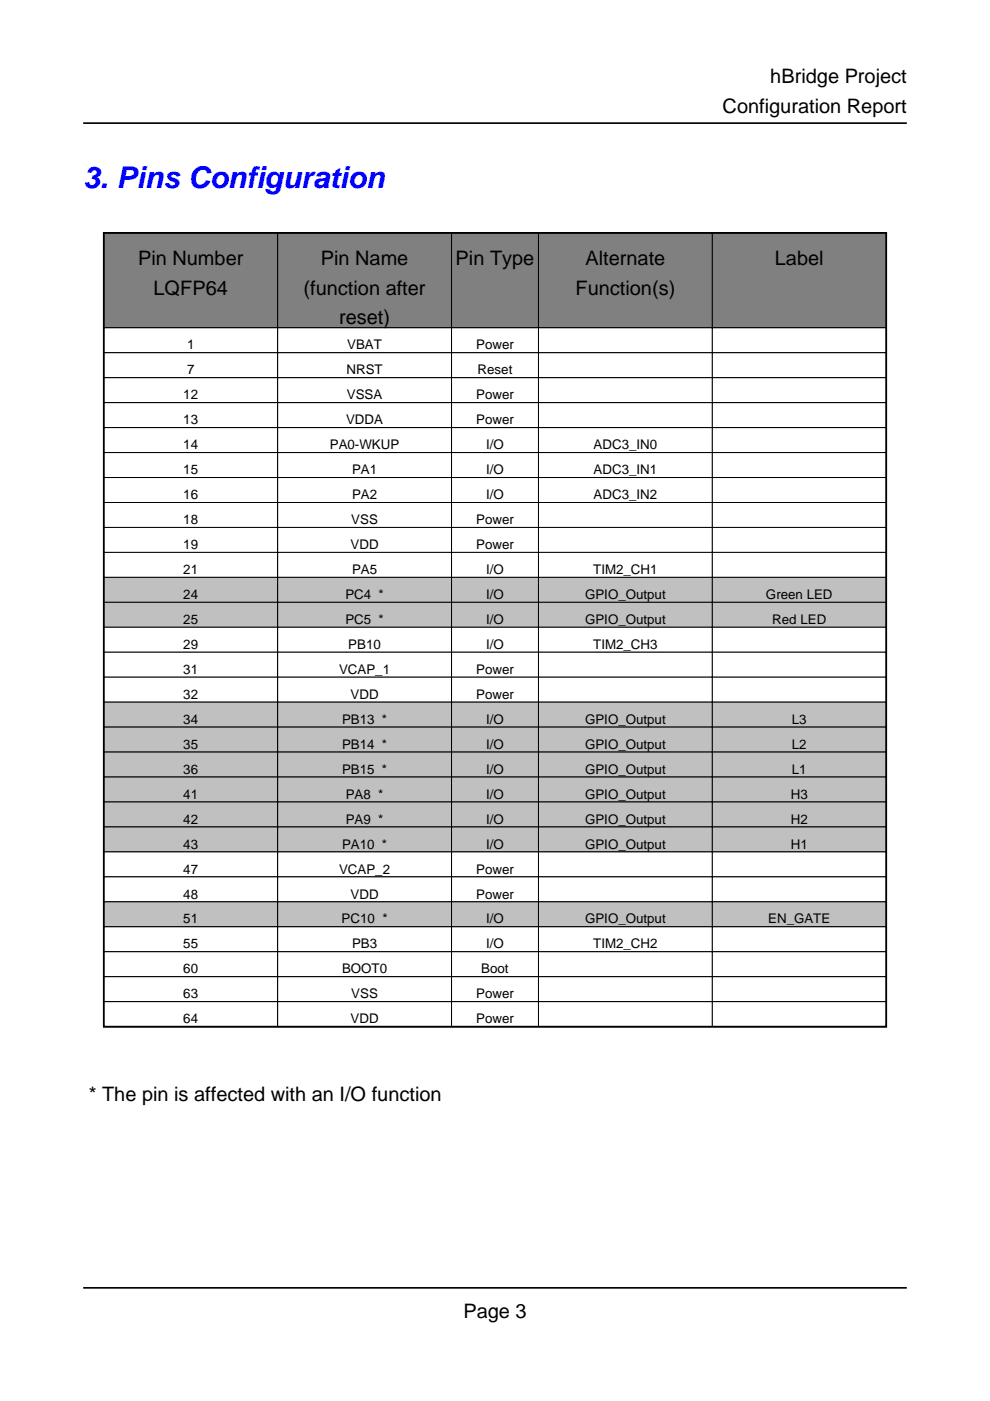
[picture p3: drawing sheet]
<svg xmlns="http://www.w3.org/2000/svg" width="210mm" height="297mm" viewBox="0 0 210 297" stroke-linecap="round" stroke-linejoin="round" font-family="sans-serif">
<defs><g id="words">
<text font-size="6.3" fill="#00f" x="17.6" y="39.9">3. Pins Configuration</text>
<g font-size="4.2">
<text x="163.3" y="17.6">hBridge Project</text>
<text x="153.2" y="24">Configuration Report</text>
<text x="29.3" y="56.1">Pin Number</text>
<text x="68" y="56.1">Pin Name</text>
<text x="96.6" y="56.1">Pin Type</text>
<text x="124.1" y="56.1">Alternate</text>
<text x="164.3" y="56.1">Label</text>
<text x="32.6" y="62.4">LQFP64</text>
<text x="64.4" y="62.4">(function after</text>
<text x="122" y="62.4">Function(s)</text>
<text x="71.9" y="68.8">reset)</text>
<text x="18.8" y="233.5">* The pin is affected with an I/O function</text>
<text x="98.2" y="279.4">Page 3</text>
</g>
<g font-size="2.8">
<text x="39.7" y="74.1">1</text>
<text x="73.6" y="74.1">VBAT</text>
<text x="101" y="74.1">Power</text>
<text x="39.7" y="79.4">7</text>
<text x="73.5" y="79.4">NRST</text>
<text x="101.3" y="79.4">Reset</text>
<text x="38.9" y="84.7">12</text>
<text x="38.9" y="90">13</text>
<text x="73.4" y="90">VDDA</text>
<text x="73.5" y="84.7">VSSA</text>
<text x="101" y="84.7">Power</text>
<text x="101" y="90">Power</text>
<text x="38.9" y="95.2">14</text>
<text x="69.9" y="95.2">PA0-WKUP</text>
<text x="103.1" y="95.2">I/O</text>
<text x="125.9" y="95.2">ADC3_IN0</text>
<text x="38.9" y="100.5">15</text>
<text x="74.6" y="100.5">PA1</text>
<text x="103.1" y="100.5">I/O</text>
<text x="125.9" y="100.5">ADC3_IN1</text>
<text x="38.9" y="105.8">16</text>
<text x="74.6" y="105.8">PA2</text>
<text x="103.1" y="105.8">I/O</text>
<text x="125.9" y="105.8">ADC3_IN2</text>
<text x="38.9" y="111.1">18</text>
<text x="74.5" y="111.1">VSS</text>
<text x="101" y="111.1">Power</text>
<text x="38.9" y="116.4">19</text>
<text x="74.3" y="116.4">VDD</text>
<text x="101" y="116.4">Power</text>
<text x="38.9" y="121.7">21</text>
<text x="74.6" y="121.7">PA5</text>
<text x="103.1" y="121.7">I/O</text>
<text x="125.8" y="121.7">TIM2_CH1</text>
<text x="38.9" y="127">24</text>
<text x="73.2" y="127">PC4 *</text>
<text x="103.1" y="127">I/O</text>
<text x="124.1" y="127">GPIO_Output</text>
<text x="162.4" y="127">Green LED</text>
<text x="38.9" y="132.3">25</text>
<text x="38.9" y="137.6">29</text>
<text x="73.2" y="132.3">PC5 *</text>
<text x="73.9" y="137.6">PB10</text>
<text x="103.1" y="132.3">I/O</text>
<text x="103.1" y="137.6">I/O</text>
<text x="124.1" y="132.3">GPIO_Output</text>
<text x="125.8" y="137.6">TIM2_CH3</text>
<text x="163.7" y="132.3">Red LED</text>
<text x="38.9" y="142.9">31</text>
<text x="71.9" y="142.9">VCAP_1</text>
<text x="101" y="142.9">Power</text>
<text x="38.9" y="148.2">32</text>
<text x="74.3" y="148.2">VDD</text>
<text x="101" y="148.2">Power</text>
<text x="38.9" y="153.5">34</text>
<text x="72.5" y="153.5">PB13 *</text>
<text x="103.1" y="153.5">I/O</text>
<text x="124.1" y="153.5">GPIO_Output</text>
<text x="167.9" y="153.5">L3</text>
<text x="38.9" y="158.7">35</text>
<text x="72.5" y="158.7">PB14 *</text>
<text x="103.1" y="158.7">I/O</text>
<text x="124.1" y="158.7">GPIO_Output</text>
<text x="167.9" y="158.7">L2</text>
<text x="38.9" y="164">36</text>
<text x="72.5" y="164">PB15 *</text>
<text x="103.1" y="164">I/O</text>
<text x="124.1" y="164">GPIO_Output</text>
<text x="167.9" y="164">L1</text>
<text x="38.9" y="169.3">41</text>
<text x="73.3" y="169.3">PA8 *</text>
<text x="103.1" y="169.3">I/O</text>
<text x="124.1" y="169.3">GPIO_Output</text>
<text x="167.7" y="169.3">H3</text>
<text x="38.9" y="174.6">42</text>
<text x="38.9" y="179.9">43</text>
<text x="72.5" y="179.9">PA10 *</text>
<text x="73.3" y="174.6">PA9 *</text>
<text x="103.1" y="174.6">I/O</text>
<text x="103.1" y="179.9">I/O</text>
<text x="124.1" y="174.6">GPIO_Output</text>
<text x="124.1" y="179.9">GPIO_Output</text>
<text x="167.7" y="174.6">H2</text>
<text x="167.7" y="179.9">H1</text>
<text x="38.9" y="185.2">47</text>
<text x="71.9" y="185.2">VCAP_2</text>
<text x="101" y="185.2">Power</text>
<text x="38.9" y="190.5">48</text>
<text x="74.3" y="190.5">VDD</text>
<text x="101" y="190.5">Power</text>
<text x="38.9" y="195.8">51</text>
<text x="72.4" y="195.8">PC10 *</text>
<text x="103.1" y="195.8">I/O</text>
<text x="124.1" y="195.8">GPIO_Output</text>
<text x="162.9" y="195.8">EN_GATE</text>
<text x="38.9" y="201.1">55</text>
<text x="74.6" y="201.1">PB3</text>
<text x="103.1" y="201.1">I/O</text>
<text x="125.8" y="201.1">TIM2_CH2</text>
<text x="38.9" y="206.4">60</text>
<text x="72.5" y="206.4">BOOT0</text>
<text x="102" y="206.4">Boot</text>
<text x="38.9" y="211.7">63</text>
<text x="74.5" y="211.7">VSS</text>
<text x="101" y="211.7">Power</text>
<text x="38.9" y="217">64</text>
<text x="74.3" y="217">VDD</text>
<text x="101" y="217">Power</text>
</g>
</g></defs>
<path d="M22 49.4h165.9v168.3h-165.9z" fill="none" stroke="#000" stroke-width=".35"/>
<path d="M22 49.4h36.9v20.1h-36.9z" fill="#808080"/>
<path d="M22 49.4h36.9v20.1h-36.9z" fill="none" stroke="#000" stroke-width=".21"/>
<path d="M58.9 49.4h36.8v20.1h-36.8z" fill="#808080"/>
<path d="M58.9 49.4h36.8v20.1h-36.8z" fill="none" stroke="#000" stroke-width=".21"/>
<path d="M95.7 49.4h18.5v20.1h-18.5z" fill="#808080"/>
<path d="M95.7 49.4h18.5v20.1h-18.5z" fill="none" stroke="#000" stroke-width=".21"/>
<path d="M114.2 49.4h36.8v20.1h-36.8z" fill="#808080"/>
<path d="M114.2 49.4h36.8v20.1h-36.8z" fill="none" stroke="#000" stroke-width=".21"/>
<path d="M151 49.4h36.9v20.1h-36.9z" fill="#808080"/>
<path d="M151 49.4h36.9v20.1h-36.9z" fill="none" stroke="#000" stroke-width=".21"/>
<path d="M22 69.5h36.9v5.3h-36.9z" fill="#fff"/>
<path d="M22 69.5h36.9v5.3h-36.9z" fill="none" stroke="#000" stroke-width=".21"/>
<path d="M58.9 69.5h36.8v5.3h-36.8z" fill="#fff"/>
<path d="M58.9 69.5h36.8v5.3h-36.8z" fill="none" stroke="#000" stroke-width=".21"/>
<path d="M95.7 69.5h18.5v5.3h-18.5z" fill="#fff"/>
<path d="M95.7 69.5h18.5v5.3h-18.5z" fill="none" stroke="#000" stroke-width=".21"/>
<path d="M114.2 69.5h36.8v5.3h-36.8z" fill="#fff"/>
<path d="M114.2 69.5h36.8v5.3h-36.8z" fill="none" stroke="#000" stroke-width=".21"/>
<path d="M151 69.5h36.9v5.3h-36.9z" fill="#fff"/>
<path d="M151 69.5h36.9v5.3h-36.9z" fill="none" stroke="#000" stroke-width=".21"/>
<path d="M22 74.8h36.9v5.3h-36.9z" fill="#fff"/>
<path d="M22 74.8h36.9v5.3h-36.9z" fill="none" stroke="#000" stroke-width=".21"/>
<path d="M58.9 74.8h36.8v5.3h-36.8z" fill="#fff"/>
<path d="M58.9 74.8h36.8v5.3h-36.8z" fill="none" stroke="#000" stroke-width=".21"/>
<path d="M95.7 74.8h18.5v5.3h-18.5z" fill="#fff"/>
<path d="M95.7 74.8h18.5v5.3h-18.5z" fill="none" stroke="#000" stroke-width=".21"/>
<path d="M114.2 74.8h36.8v5.3h-36.8z" fill="#fff"/>
<path d="M114.2 74.8h36.8v5.3h-36.8z" fill="none" stroke="#000" stroke-width=".21"/>
<path d="M151 74.8h36.9v5.3h-36.9z" fill="#fff"/>
<path d="M151 74.8h36.9v5.3h-36.9z" fill="none" stroke="#000" stroke-width=".21"/>
<path d="M22 80.1h36.9v5.3h-36.9z" fill="#fff"/>
<path d="M22 80.1h36.9v5.3h-36.9z" fill="none" stroke="#000" stroke-width=".21"/>
<path d="M58.9 80.1h36.8v5.3h-36.8z" fill="#fff"/>
<path d="M58.9 80.1h36.8v5.3h-36.8z" fill="none" stroke="#000" stroke-width=".21"/>
<path d="M95.7 80.1h18.5v5.3h-18.5z" fill="#fff"/>
<path d="M95.7 80.1h18.5v5.3h-18.5z" fill="none" stroke="#000" stroke-width=".21"/>
<path d="M114.2 80.1h36.8v5.3h-36.8z" fill="#fff"/>
<path d="M114.2 80.1h36.8v5.3h-36.8z" fill="none" stroke="#000" stroke-width=".21"/>
<path d="M151 80.1h36.9v5.3h-36.9z" fill="#fff"/>
<path d="M151 80.1h36.9v5.3h-36.9z" fill="none" stroke="#000" stroke-width=".21"/>
<path d="M22 85.4h36.9v5.3h-36.9z" fill="#fff"/>
<path d="M22 85.4h36.9v5.3h-36.9z" fill="none" stroke="#000" stroke-width=".21"/>
<path d="M58.9 85.4h36.8v5.3h-36.8z" fill="#fff"/>
<path d="M58.9 85.4h36.8v5.3h-36.8z" fill="none" stroke="#000" stroke-width=".21"/>
<path d="M95.7 85.4h18.5v5.3h-18.5z" fill="#fff"/>
<path d="M95.7 85.4h18.5v5.3h-18.5z" fill="none" stroke="#000" stroke-width=".21"/>
<path d="M114.2 85.4h36.8v5.3h-36.8z" fill="#fff"/>
<path d="M114.2 85.4h36.8v5.3h-36.8z" fill="none" stroke="#000" stroke-width=".21"/>
<path d="M151 85.4h36.9v5.3h-36.9z" fill="#fff"/>
<path d="M151 85.4h36.9v5.3h-36.9z" fill="none" stroke="#000" stroke-width=".21"/>
<path d="M22 90.7h36.9v5.3h-36.9z" fill="#fff"/>
<path d="M22 90.7h36.9v5.3h-36.9z" fill="none" stroke="#000" stroke-width=".21"/>
<path d="M58.9 90.7h36.8v5.3h-36.8z" fill="#fff"/>
<path d="M58.9 90.7h36.8v5.3h-36.8z" fill="none" stroke="#000" stroke-width=".21"/>
<path d="M95.7 90.7h18.5v5.3h-18.5z" fill="#fff"/>
<path d="M95.7 90.7h18.5v5.3h-18.5z" fill="none" stroke="#000" stroke-width=".21"/>
<path d="M114.2 90.7h36.8v5.3h-36.8z" fill="#fff"/>
<path d="M114.2 90.7h36.8v5.3h-36.8z" fill="none" stroke="#000" stroke-width=".21"/>
<path d="M151 90.7h36.9v5.3h-36.9z" fill="#fff"/>
<path d="M151 90.7h36.9v5.3h-36.9z" fill="none" stroke="#000" stroke-width=".21"/>
<path d="M22 96h36.9v5.2h-36.9z" fill="#fff"/>
<path d="M22 96h36.9v5.2h-36.9z" fill="none" stroke="#000" stroke-width=".21"/>
<path d="M58.9 96h36.8v5.2h-36.8z" fill="#fff"/>
<path d="M58.9 96h36.8v5.2h-36.8z" fill="none" stroke="#000" stroke-width=".21"/>
<path d="M95.7 96h18.5v5.2h-18.5z" fill="#fff"/>
<path d="M95.7 96h18.5v5.2h-18.5z" fill="none" stroke="#000" stroke-width=".21"/>
<path d="M114.2 96h36.8v5.2h-36.8z" fill="#fff"/>
<path d="M114.2 96h36.8v5.2h-36.8z" fill="none" stroke="#000" stroke-width=".21"/>
<path d="M151 96h36.9v5.2h-36.9z" fill="#fff"/>
<path d="M151 96h36.9v5.2h-36.9z" fill="none" stroke="#000" stroke-width=".21"/>
<path d="M22 101.2h36.9v5.3h-36.9z" fill="#fff"/>
<path d="M22 101.2h36.9v5.3h-36.9z" fill="none" stroke="#000" stroke-width=".21"/>
<path d="M58.9 101.2h36.8v5.3h-36.8z" fill="#fff"/>
<path d="M58.9 101.2h36.8v5.3h-36.8z" fill="none" stroke="#000" stroke-width=".21"/>
<path d="M95.7 101.2h18.5v5.3h-18.5z" fill="#fff"/>
<path d="M95.7 101.2h18.5v5.3h-18.5z" fill="none" stroke="#000" stroke-width=".21"/>
<path d="M114.2 101.2h36.8v5.3h-36.8z" fill="#fff"/>
<path d="M114.2 101.2h36.8v5.3h-36.8z" fill="none" stroke="#000" stroke-width=".21"/>
<path d="M151 101.2h36.9v5.3h-36.9z" fill="#fff"/>
<path d="M151 101.2h36.9v5.3h-36.9z" fill="none" stroke="#000" stroke-width=".21"/>
<path d="M22 106.5h36.9v5.3h-36.9z" fill="#fff"/>
<path d="M22 106.5h36.9v5.3h-36.9z" fill="none" stroke="#000" stroke-width=".21"/>
<path d="M58.9 106.5h36.8v5.3h-36.8z" fill="#fff"/>
<path d="M58.9 106.5h36.8v5.3h-36.8z" fill="none" stroke="#000" stroke-width=".21"/>
<path d="M95.7 106.5h18.5v5.3h-18.5z" fill="#fff"/>
<path d="M95.7 106.5h18.5v5.3h-18.5z" fill="none" stroke="#000" stroke-width=".21"/>
<path d="M114.2 106.5h36.8v5.3h-36.8z" fill="#fff"/>
<path d="M114.2 106.5h36.8v5.3h-36.8z" fill="none" stroke="#000" stroke-width=".21"/>
<path d="M151 106.5h36.9v5.3h-36.9z" fill="#fff"/>
<path d="M151 106.5h36.9v5.3h-36.9z" fill="none" stroke="#000" stroke-width=".21"/>
<path d="M22 111.8h36.9v5.3h-36.9z" fill="#fff"/>
<path d="M22 111.8h36.9v5.3h-36.9z" fill="none" stroke="#000" stroke-width=".21"/>
<path d="M58.9 111.8h36.8v5.3h-36.8z" fill="#fff"/>
<path d="M58.9 111.8h36.8v5.3h-36.8z" fill="none" stroke="#000" stroke-width=".21"/>
<path d="M95.7 111.8h18.5v5.3h-18.5z" fill="#fff"/>
<path d="M95.7 111.8h18.5v5.3h-18.5z" fill="none" stroke="#000" stroke-width=".21"/>
<path d="M114.2 111.8h36.8v5.3h-36.8z" fill="#fff"/>
<path d="M114.2 111.8h36.8v5.3h-36.8z" fill="none" stroke="#000" stroke-width=".21"/>
<path d="M151 111.8h36.9v5.3h-36.9z" fill="#fff"/>
<path d="M151 111.8h36.9v5.3h-36.9z" fill="none" stroke="#000" stroke-width=".21"/>
<path d="M22 117.1h36.9v5.3h-36.9z" fill="#fff"/>
<path d="M22 117.1h36.9v5.3h-36.9z" fill="none" stroke="#000" stroke-width=".21"/>
<path d="M58.9 117.1h36.8v5.3h-36.8z" fill="#fff"/>
<path d="M58.9 117.1h36.8v5.3h-36.8z" fill="none" stroke="#000" stroke-width=".21"/>
<path d="M95.7 117.1h18.5v5.3h-18.5z" fill="#fff"/>
<path d="M95.7 117.1h18.5v5.3h-18.5z" fill="none" stroke="#000" stroke-width=".21"/>
<path d="M114.2 117.1h36.8v5.3h-36.8z" fill="#fff"/>
<path d="M114.2 117.1h36.8v5.3h-36.8z" fill="none" stroke="#000" stroke-width=".21"/>
<path d="M151 117.1h36.9v5.3h-36.9z" fill="#fff"/>
<path d="M151 117.1h36.9v5.3h-36.9z" fill="none" stroke="#000" stroke-width=".21"/>
<path d="M22 122.4h36.9v5.3h-36.9z" fill="#c0c0c0"/>
<path d="M22 122.4h36.9v5.3h-36.9z" fill="none" stroke="#000" stroke-width=".21"/>
<path d="M58.9 122.4h36.8v5.3h-36.8z" fill="#c0c0c0"/>
<path d="M58.9 122.4h36.8v5.3h-36.8z" fill="none" stroke="#000" stroke-width=".21"/>
<path d="M95.7 122.4h18.5v5.3h-18.5z" fill="#c0c0c0"/>
<path d="M95.7 122.4h18.5v5.3h-18.5z" fill="none" stroke="#000" stroke-width=".21"/>
<path d="M114.2 122.4h36.8v5.3h-36.8z" fill="#c0c0c0"/>
<path d="M114.2 122.4h36.8v5.3h-36.8z" fill="none" stroke="#000" stroke-width=".21"/>
<path d="M151 122.4h36.9v5.3h-36.9z" fill="#c0c0c0"/>
<path d="M151 122.4h36.9v5.3h-36.9z" fill="none" stroke="#000" stroke-width=".21"/>
<path d="M22 127.7h36.9v5.3h-36.9z" fill="#c0c0c0"/>
<path d="M22 127.7h36.9v5.3h-36.9z" fill="none" stroke="#000" stroke-width=".21"/>
<path d="M58.9 127.7h36.8v5.3h-36.8z" fill="#c0c0c0"/>
<path d="M58.9 127.7h36.8v5.3h-36.8z" fill="none" stroke="#000" stroke-width=".21"/>
<path d="M95.7 127.7h18.5v5.3h-18.5z" fill="#c0c0c0"/>
<path d="M95.7 127.7h18.5v5.3h-18.5z" fill="none" stroke="#000" stroke-width=".21"/>
<path d="M114.2 127.7h36.8v5.3h-36.8z" fill="#c0c0c0"/>
<path d="M114.2 127.7h36.8v5.3h-36.8z" fill="none" stroke="#000" stroke-width=".21"/>
<path d="M151 127.7h36.9v5.3h-36.9z" fill="#c0c0c0"/>
<path d="M151 127.7h36.9v5.3h-36.9z" fill="none" stroke="#000" stroke-width=".21"/>
<path d="M22 133h36.9v5.3h-36.9z" fill="#fff"/>
<path d="M22 133h36.9v5.3h-36.9z" fill="none" stroke="#000" stroke-width=".21"/>
<path d="M58.9 133h36.8v5.3h-36.8z" fill="#fff"/>
<path d="M58.9 133h36.8v5.3h-36.8z" fill="none" stroke="#000" stroke-width=".21"/>
<path d="M95.7 133h18.5v5.3h-18.5z" fill="#fff"/>
<path d="M95.7 133h18.5v5.3h-18.5z" fill="none" stroke="#000" stroke-width=".21"/>
<path d="M114.2 133h36.8v5.3h-36.8z" fill="#fff"/>
<path d="M114.2 133h36.8v5.3h-36.8z" fill="none" stroke="#000" stroke-width=".21"/>
<path d="M151 133h36.9v5.3h-36.9z" fill="#fff"/>
<path d="M151 133h36.9v5.3h-36.9z" fill="none" stroke="#000" stroke-width=".21"/>
<path d="M22 138.3h36.9v5.3h-36.9z" fill="#fff"/>
<path d="M22 138.3h36.9v5.3h-36.9z" fill="none" stroke="#000" stroke-width=".21"/>
<path d="M58.9 138.3h36.8v5.3h-36.8z" fill="#fff"/>
<path d="M58.9 138.3h36.8v5.3h-36.8z" fill="none" stroke="#000" stroke-width=".21"/>
<path d="M95.7 138.3h18.5v5.3h-18.5z" fill="#fff"/>
<path d="M95.7 138.3h18.5v5.3h-18.5z" fill="none" stroke="#000" stroke-width=".21"/>
<path d="M114.2 138.3h36.8v5.3h-36.8z" fill="#fff"/>
<path d="M114.2 138.3h36.8v5.3h-36.8z" fill="none" stroke="#000" stroke-width=".21"/>
<path d="M151 138.3h36.9v5.3h-36.9z" fill="#fff"/>
<path d="M151 138.3h36.9v5.3h-36.9z" fill="none" stroke="#000" stroke-width=".21"/>
<path d="M22 143.6h36.9v5.3h-36.9z" fill="#fff"/>
<path d="M22 143.6h36.9v5.3h-36.9z" fill="none" stroke="#000" stroke-width=".21"/>
<path d="M58.9 143.6h36.8v5.3h-36.8z" fill="#fff"/>
<path d="M58.9 143.6h36.8v5.3h-36.8z" fill="none" stroke="#000" stroke-width=".21"/>
<path d="M95.7 143.6h18.5v5.3h-18.5z" fill="#fff"/>
<path d="M95.7 143.6h18.5v5.3h-18.5z" fill="none" stroke="#000" stroke-width=".21"/>
<path d="M114.2 143.6h36.8v5.3h-36.8z" fill="#fff"/>
<path d="M114.2 143.6h36.8v5.3h-36.8z" fill="none" stroke="#000" stroke-width=".21"/>
<path d="M151 143.6h36.9v5.3h-36.9z" fill="#fff"/>
<path d="M151 143.6h36.9v5.3h-36.9z" fill="none" stroke="#000" stroke-width=".21"/>
<path d="M22 148.9h36.9v5.3h-36.9z" fill="#c0c0c0"/>
<path d="M22 148.9h36.9v5.3h-36.9z" fill="none" stroke="#000" stroke-width=".21"/>
<path d="M58.9 148.9h36.8v5.3h-36.8z" fill="#c0c0c0"/>
<path d="M58.9 148.9h36.8v5.3h-36.8z" fill="none" stroke="#000" stroke-width=".21"/>
<path d="M95.7 148.9h18.5v5.3h-18.5z" fill="#c0c0c0"/>
<path d="M95.7 148.9h18.5v5.3h-18.5z" fill="none" stroke="#000" stroke-width=".21"/>
<path d="M114.2 148.9h36.8v5.3h-36.8z" fill="#c0c0c0"/>
<path d="M114.2 148.9h36.8v5.3h-36.8z" fill="none" stroke="#000" stroke-width=".21"/>
<path d="M151 148.9h36.9v5.3h-36.9z" fill="#c0c0c0"/>
<path d="M151 148.9h36.9v5.3h-36.9z" fill="none" stroke="#000" stroke-width=".21"/>
<path d="M22 154.2h36.9v5.3h-36.9z" fill="#c0c0c0"/>
<path d="M22 154.2h36.9v5.3h-36.9z" fill="none" stroke="#000" stroke-width=".21"/>
<path d="M58.9 154.2h36.8v5.3h-36.8z" fill="#c0c0c0"/>
<path d="M58.9 154.2h36.8v5.3h-36.8z" fill="none" stroke="#000" stroke-width=".21"/>
<path d="M95.7 154.2h18.5v5.3h-18.5z" fill="#c0c0c0"/>
<path d="M95.7 154.2h18.5v5.3h-18.5z" fill="none" stroke="#000" stroke-width=".21"/>
<path d="M114.2 154.2h36.8v5.3h-36.8z" fill="#c0c0c0"/>
<path d="M114.2 154.2h36.8v5.3h-36.8z" fill="none" stroke="#000" stroke-width=".21"/>
<path d="M151 154.2h36.9v5.3h-36.9z" fill="#c0c0c0"/>
<path d="M151 154.2h36.9v5.3h-36.9z" fill="none" stroke="#000" stroke-width=".21"/>
<path d="M22 159.5h36.9v5.2h-36.9z" fill="#c0c0c0"/>
<path d="M22 159.5h36.9v5.2h-36.9z" fill="none" stroke="#000" stroke-width=".21"/>
<path d="M58.9 159.5h36.8v5.2h-36.8z" fill="#c0c0c0"/>
<path d="M58.9 159.5h36.8v5.2h-36.8z" fill="none" stroke="#000" stroke-width=".21"/>
<path d="M95.7 159.5h18.5v5.2h-18.5z" fill="#c0c0c0"/>
<path d="M95.7 159.5h18.5v5.2h-18.5z" fill="none" stroke="#000" stroke-width=".21"/>
<path d="M114.2 159.5h36.8v5.2h-36.8z" fill="#c0c0c0"/>
<path d="M114.2 159.5h36.8v5.2h-36.8z" fill="none" stroke="#000" stroke-width=".21"/>
<path d="M151 159.5h36.9v5.2h-36.9z" fill="#c0c0c0"/>
<path d="M151 159.5h36.9v5.2h-36.9z" fill="none" stroke="#000" stroke-width=".21"/>
<path d="M22 164.7h36.9v5.3h-36.9z" fill="#c0c0c0"/>
<path d="M22 164.7h36.9v5.3h-36.9z" fill="none" stroke="#000" stroke-width=".21"/>
<path d="M58.9 164.7h36.8v5.3h-36.8z" fill="#c0c0c0"/>
<path d="M58.9 164.7h36.8v5.3h-36.8z" fill="none" stroke="#000" stroke-width=".21"/>
<path d="M95.7 164.7h18.5v5.3h-18.5z" fill="#c0c0c0"/>
<path d="M95.7 164.7h18.5v5.3h-18.5z" fill="none" stroke="#000" stroke-width=".21"/>
<path d="M114.2 164.7h36.8v5.3h-36.8z" fill="#c0c0c0"/>
<path d="M114.2 164.7h36.8v5.3h-36.8z" fill="none" stroke="#000" stroke-width=".21"/>
<path d="M151 164.7h36.9v5.3h-36.9z" fill="#c0c0c0"/>
<path d="M151 164.7h36.9v5.3h-36.9z" fill="none" stroke="#000" stroke-width=".21"/>
<path d="M22 170h36.9v5.3h-36.9z" fill="#c0c0c0"/>
<path d="M22 170h36.9v5.3h-36.9z" fill="none" stroke="#000" stroke-width=".21"/>
<path d="M58.9 170h36.8v5.3h-36.8z" fill="#c0c0c0"/>
<path d="M58.9 170h36.8v5.3h-36.8z" fill="none" stroke="#000" stroke-width=".21"/>
<path d="M95.7 170h18.5v5.3h-18.5z" fill="#c0c0c0"/>
<path d="M95.7 170h18.5v5.3h-18.5z" fill="none" stroke="#000" stroke-width=".21"/>
<path d="M114.2 170h36.8v5.3h-36.8z" fill="#c0c0c0"/>
<path d="M114.2 170h36.8v5.3h-36.8z" fill="none" stroke="#000" stroke-width=".21"/>
<path d="M151 170h36.9v5.3h-36.9z" fill="#c0c0c0"/>
<path d="M151 170h36.9v5.3h-36.9z" fill="none" stroke="#000" stroke-width=".21"/>
<path d="M22 175.3h36.9v5.3h-36.9z" fill="#c0c0c0"/>
<path d="M22 175.3h36.9v5.3h-36.9z" fill="none" stroke="#000" stroke-width=".21"/>
<path d="M58.9 175.3h36.8v5.3h-36.8z" fill="#c0c0c0"/>
<path d="M58.9 175.3h36.8v5.3h-36.8z" fill="none" stroke="#000" stroke-width=".21"/>
<path d="M95.7 175.3h18.5v5.3h-18.5z" fill="#c0c0c0"/>
<path d="M95.7 175.3h18.5v5.3h-18.5z" fill="none" stroke="#000" stroke-width=".21"/>
<path d="M114.2 175.3h36.8v5.3h-36.8z" fill="#c0c0c0"/>
<path d="M114.2 175.3h36.8v5.3h-36.8z" fill="none" stroke="#000" stroke-width=".21"/>
<path d="M151 175.3h36.9v5.3h-36.9z" fill="#c0c0c0"/>
<path d="M151 175.3h36.9v5.3h-36.9z" fill="none" stroke="#000" stroke-width=".21"/>
<path d="M22 180.6h36.9v5.3h-36.9z" fill="#fff"/>
<path d="M22 180.6h36.9v5.3h-36.9z" fill="none" stroke="#000" stroke-width=".21"/>
<path d="M58.9 180.6h36.8v5.3h-36.8z" fill="#fff"/>
<path d="M58.9 180.6h36.8v5.3h-36.8z" fill="none" stroke="#000" stroke-width=".21"/>
<path d="M95.7 180.6h18.5v5.3h-18.5z" fill="#fff"/>
<path d="M95.7 180.6h18.5v5.3h-18.5z" fill="none" stroke="#000" stroke-width=".21"/>
<path d="M114.2 180.6h36.8v5.3h-36.8z" fill="#fff"/>
<path d="M114.2 180.6h36.8v5.3h-36.8z" fill="none" stroke="#000" stroke-width=".21"/>
<path d="M151 180.6h36.9v5.3h-36.9z" fill="#fff"/>
<path d="M151 180.6h36.9v5.3h-36.9z" fill="none" stroke="#000" stroke-width=".21"/>
<path d="M22 185.9h36.9v5.3h-36.9z" fill="#fff"/>
<path d="M22 185.9h36.9v5.3h-36.9z" fill="none" stroke="#000" stroke-width=".21"/>
<path d="M58.9 185.9h36.8v5.3h-36.8z" fill="#fff"/>
<path d="M58.9 185.9h36.8v5.3h-36.8z" fill="none" stroke="#000" stroke-width=".21"/>
<path d="M95.7 185.9h18.5v5.3h-18.5z" fill="#fff"/>
<path d="M95.7 185.9h18.5v5.3h-18.5z" fill="none" stroke="#000" stroke-width=".21"/>
<path d="M114.2 185.9h36.8v5.3h-36.8z" fill="#fff"/>
<path d="M114.2 185.9h36.8v5.3h-36.8z" fill="none" stroke="#000" stroke-width=".21"/>
<path d="M151 185.9h36.9v5.3h-36.9z" fill="#fff"/>
<path d="M151 185.9h36.9v5.3h-36.9z" fill="none" stroke="#000" stroke-width=".21"/>
<path d="M22 191.2h36.9v5.3h-36.9z" fill="#c0c0c0"/>
<path d="M22 191.2h36.9v5.3h-36.9z" fill="none" stroke="#000" stroke-width=".21"/>
<path d="M58.9 191.2h36.8v5.3h-36.8z" fill="#c0c0c0"/>
<path d="M58.9 191.2h36.8v5.3h-36.8z" fill="none" stroke="#000" stroke-width=".21"/>
<path d="M95.7 191.2h18.5v5.3h-18.5z" fill="#c0c0c0"/>
<path d="M95.7 191.2h18.5v5.3h-18.5z" fill="none" stroke="#000" stroke-width=".21"/>
<path d="M114.2 191.2h36.8v5.3h-36.8z" fill="#c0c0c0"/>
<path d="M114.2 191.2h36.8v5.3h-36.8z" fill="none" stroke="#000" stroke-width=".21"/>
<path d="M151 191.2h36.9v5.3h-36.9z" fill="#c0c0c0"/>
<path d="M151 191.2h36.9v5.3h-36.9z" fill="none" stroke="#000" stroke-width=".21"/>
<path d="M22 196.5h36.9v5.3h-36.9z" fill="#fff"/>
<path d="M22 196.5h36.9v5.3h-36.9z" fill="none" stroke="#000" stroke-width=".21"/>
<path d="M58.9 196.5h36.8v5.3h-36.8z" fill="#fff"/>
<path d="M58.9 196.5h36.8v5.3h-36.8z" fill="none" stroke="#000" stroke-width=".21"/>
<path d="M95.7 196.5h18.5v5.3h-18.5z" fill="#fff"/>
<path d="M95.7 196.5h18.5v5.3h-18.5z" fill="none" stroke="#000" stroke-width=".21"/>
<path d="M114.2 196.5h36.8v5.3h-36.8z" fill="#fff"/>
<path d="M114.2 196.5h36.8v5.3h-36.8z" fill="none" stroke="#000" stroke-width=".21"/>
<path d="M151 196.5h36.9v5.3h-36.9z" fill="#fff"/>
<path d="M151 196.5h36.9v5.3h-36.9z" fill="none" stroke="#000" stroke-width=".21"/>
<path d="M22 201.8h36.9v5.3h-36.9z" fill="#fff"/>
<path d="M22 201.8h36.9v5.3h-36.9z" fill="none" stroke="#000" stroke-width=".21"/>
<path d="M58.9 201.8h36.8v5.3h-36.8z" fill="#fff"/>
<path d="M58.9 201.8h36.8v5.3h-36.8z" fill="none" stroke="#000" stroke-width=".21"/>
<path d="M95.7 201.8h18.5v5.3h-18.5z" fill="#fff"/>
<path d="M95.7 201.8h18.5v5.3h-18.5z" fill="none" stroke="#000" stroke-width=".21"/>
<path d="M114.2 201.8h36.8v5.3h-36.8z" fill="#fff"/>
<path d="M114.2 201.8h36.8v5.3h-36.8z" fill="none" stroke="#000" stroke-width=".21"/>
<path d="M151 201.8h36.9v5.3h-36.9z" fill="#fff"/>
<path d="M151 201.8h36.9v5.3h-36.9z" fill="none" stroke="#000" stroke-width=".21"/>
<path d="M22 207.1h36.9v5.3h-36.9z" fill="#fff"/>
<path d="M22 207.1h36.9v5.3h-36.9z" fill="none" stroke="#000" stroke-width=".21"/>
<path d="M58.9 207.1h36.8v5.3h-36.8z" fill="#fff"/>
<path d="M58.9 207.1h36.8v5.3h-36.8z" fill="none" stroke="#000" stroke-width=".21"/>
<path d="M95.7 207.1h18.5v5.3h-18.5z" fill="#fff"/>
<path d="M95.7 207.1h18.5v5.3h-18.5z" fill="none" stroke="#000" stroke-width=".21"/>
<path d="M114.2 207.1h36.8v5.3h-36.8z" fill="#fff"/>
<path d="M114.2 207.1h36.8v5.3h-36.8z" fill="none" stroke="#000" stroke-width=".21"/>
<path d="M151 207.1h36.9v5.3h-36.9z" fill="#fff"/>
<path d="M151 207.1h36.9v5.3h-36.9z" fill="none" stroke="#000" stroke-width=".21"/>
<path d="M22 212.4h36.9v5.3h-36.9z" fill="#fff"/>
<path d="M22 212.4h36.9v5.3h-36.9z" fill="none" stroke="#000" stroke-width=".21"/>
<path d="M58.9 212.4h36.8v5.3h-36.8z" fill="#fff"/>
<path d="M58.9 212.4h36.8v5.3h-36.8z" fill="none" stroke="#000" stroke-width=".21"/>
<path d="M95.7 212.4h18.5v5.3h-18.5z" fill="#fff"/>
<path d="M95.7 212.4h18.5v5.3h-18.5z" fill="none" stroke="#000" stroke-width=".21"/>
<path d="M114.2 212.4h36.8v5.3h-36.8z" fill="#fff"/>
<path d="M114.2 212.4h36.8v5.3h-36.8z" fill="none" stroke="#000" stroke-width=".21"/>
<path d="M151 212.4h36.9v5.3h-36.9z" fill="#fff"/>
<path d="M151 212.4h36.9v5.3h-36.9z" fill="none" stroke="#000" stroke-width=".21"/>
<path d="M17.6 26.1h174.7M22 49.4h165.9v168.3h-165.9zM17.6 273h174.7" fill="none" stroke="#000" stroke-width=".35"/>
<use href="#words"/>
</svg>
